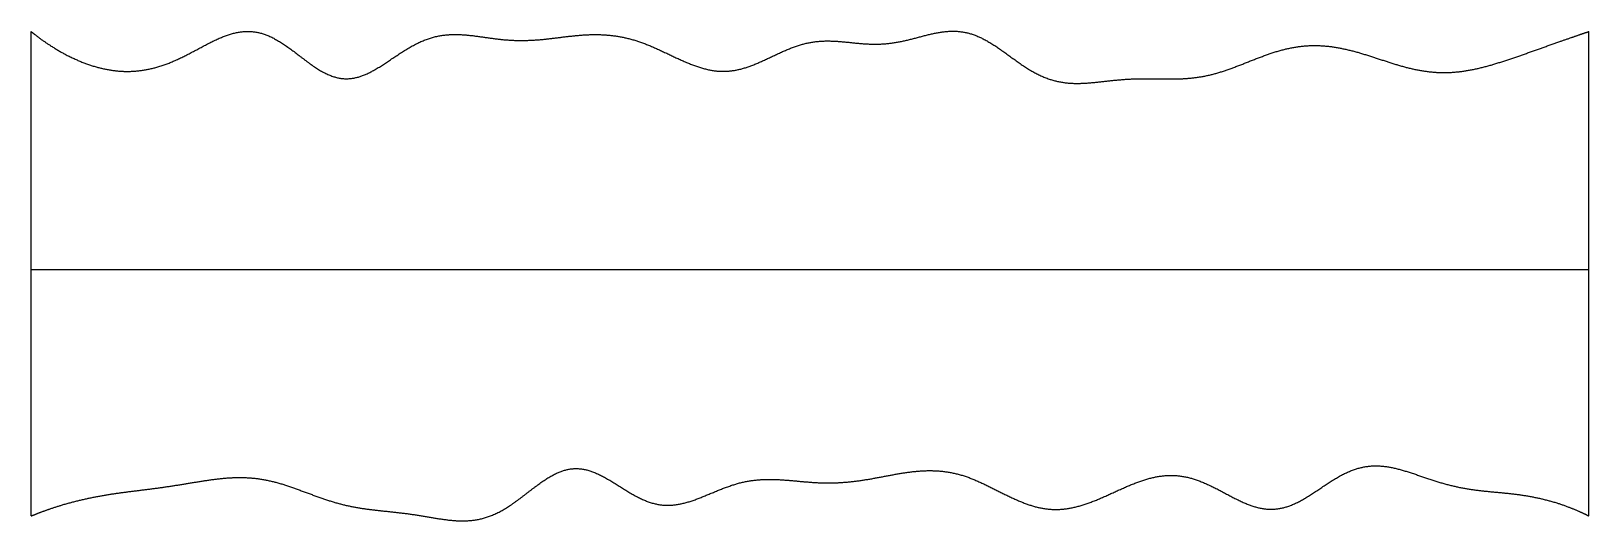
# Model space of a CAD drawing. Header units: millimetres. Extents: x 0 to 10, y -0.1 to 3.1.
import ezdxf

# ---------------------------------------------------------------- set-up
doc = ezdxf.new("R2010")
doc.units = ezdxf.units.MM
doc.layers.get('0').update_dxf_attribs({"linetype": 'CONTINUOUS'})

msp = doc.modelspace()

# ---------------------------------------------------------------- linework, layer by layer
for points in [[(0, 3.055), (0.019, 3.04), (0.057, 3.01), (0.114, 2.969), (0.192, 2.921), (0.289, 2.872), (0.387, 2.834), (0.486, 2.809), (0.586, 2.796), (0.686, 2.799), (0.787, 2.817), (0.889, 2.851), (0.991, 2.899), (1.093, 2.955), (1.194, 3.009), (1.295, 3.049), (1.394, 3.064), (1.493, 3.047), (1.591, 2.998), (1.687, 2.928), (1.783, 2.851), (1.878, 2.786), (1.973, 2.748), (2.069, 2.747), (2.165, 2.782), (2.262, 2.842), (2.36, 2.911), (2.459, 2.974), (2.56, 3.018), (2.661, 3.038), (2.763, 3.038), (2.865, 3.026), (2.968, 3.009), (3.07, 2.998), (3.172, 2.996), (3.273, 3.002), (3.375, 3.015), (3.476, 3.028), (3.578, 3.037), (3.679, 3.037), (3.78, 3.025), (3.882, 3), (3.983, 2.962), (4.083, 2.914), (4.184, 2.865), (4.284, 2.824), (4.384, 2.798), (4.483, 2.796), (4.582, 2.817), (4.681, 2.858), (4.78, 2.907), (4.879, 2.952), (4.978, 2.985), (5.079, 2.998), (5.179, 2.994), (5.281, 2.982), (5.384, 2.972), (5.487, 2.973), (5.59, 2.99), (5.693, 3.017), (5.795, 3.046), (5.896, 3.062), (5.994, 3.057), (6.091, 3.024), (6.186, 2.968), (6.281, 2.898), (6.376, 2.828), (6.473, 2.77), (6.571, 2.734), (6.671, 2.719), (6.773, 2.722), (6.877, 2.734), (6.98, 2.746), (7.084, 2.753), (7.187, 2.753), (7.289, 2.75), (7.39, 2.75), (7.49, 2.759), (7.589, 2.779), (7.688, 2.811), (7.787, 2.85), (7.887, 2.89), (7.987, 2.927), (8.088, 2.953), (8.19, 2.967), (8.292, 2.967), (8.394, 2.953), (8.496, 2.929), (8.597, 2.898), (8.697, 2.864), (8.797, 2.832), (8.897, 2.807), (8.998, 2.792), (9.098, 2.789), (9.199, 2.799), (9.301, 2.819), (9.402, 2.848), (9.503, 2.881), (9.604, 2.916), (9.704, 2.952), (9.804, 2.988), (9.883, 3.015), (9.941, 3.035), (9.981, 3.049), (10, 3.055)], [(0, -0.055), (0, 0.069), (0, 0.318), (0, 0.691), (0, 1.189), (0, 1.811), (0, 2.309), (0, 2.682), (0, 2.931), (0, 3.055)], [(10, -0.055), (10, 0.069), (10, 0.318), (10, 0.691), (10, 1.189), (10, 1.811), (10, 2.309), (10, 2.682), (10, 2.931), (10, 3.055)], [(0, 1.527), (0.4, 1.527), (1.2, 1.527), (2.4, 1.527), (4, 1.527), (6, 1.527), (7.6, 1.527), (8.8, 1.527), (9.6, 1.527), (10, 1.527)], [(0, -0.055), (0.02, -0.047), (0.06, -0.031), (0.12, -0.009), (0.199, 0.017), (0.299, 0.044), (0.4, 0.066), (0.5, 0.084), (0.6, 0.098), (0.701, 0.11), (0.802, 0.123), (0.904, 0.137), (1.006, 0.154), (1.107, 0.171), (1.209, 0.186), (1.311, 0.194), (1.412, 0.192), (1.513, 0.178), (1.613, 0.151), (1.712, 0.116), (1.812, 0.078), (1.911, 0.042), (2.01, 0.014), (2.11, -0.006), (2.21, -0.018), (2.311, -0.028), (2.413, -0.039), (2.516, -0.055), (2.619, -0.074), (2.721, -0.088), (2.823, -0.089), (2.924, -0.07), (3.023, -0.025), (3.12, 0.041), (3.216, 0.118), (3.311, 0.19), (3.406, 0.241), (3.501, 0.258), (3.597, 0.239), (3.694, 0.189), (3.792, 0.125), (3.891, 0.063), (3.99, 0.02), (4.089, 0.006), (4.19, 0.022), (4.29, 0.058), (4.391, 0.102), (4.492, 0.143), (4.593, 0.171), (4.695, 0.182), (4.796, 0.18), (4.898, 0.171), (4.999, 0.161), (5.1, 0.155), (5.201, 0.158), (5.303, 0.168), (5.404, 0.185), (5.506, 0.205), (5.608, 0.224), (5.71, 0.237), (5.812, 0.238), (5.913, 0.226), (6.014, 0.197), (6.113, 0.154), (6.211, 0.104), (6.309, 0.054), (6.406, 0.013), (6.504, -0.013), (6.603, -0.018), (6.703, -0.002), (6.804, 0.031), (6.905, 0.075), (7.006, 0.123), (7.107, 0.166), (7.209, 0.198), (7.31, 0.211), (7.412, 0.201), (7.512, 0.169), (7.613, 0.12), (7.713, 0.064), (7.812, 0.014), (7.91, -0.015), (8.007, -0.016), (8.104, 0.014), (8.2, 0.069), (8.296, 0.136), (8.393, 0.2), (8.49, 0.248), (8.59, 0.271), (8.69, 0.268), (8.792, 0.245), (8.894, 0.21), (8.996, 0.174), (9.098, 0.143), (9.199, 0.121), (9.3, 0.107), (9.4, 0.098), (9.501, 0.089), (9.601, 0.076), (9.7, 0.056), (9.8, 0.029), (9.88, 0), (9.94, -0.026), (9.98, -0.045), (10, -0.055)]]:
    msp.add_open_spline(points, degree=5)

doc.saveas('drawing.dxf')
